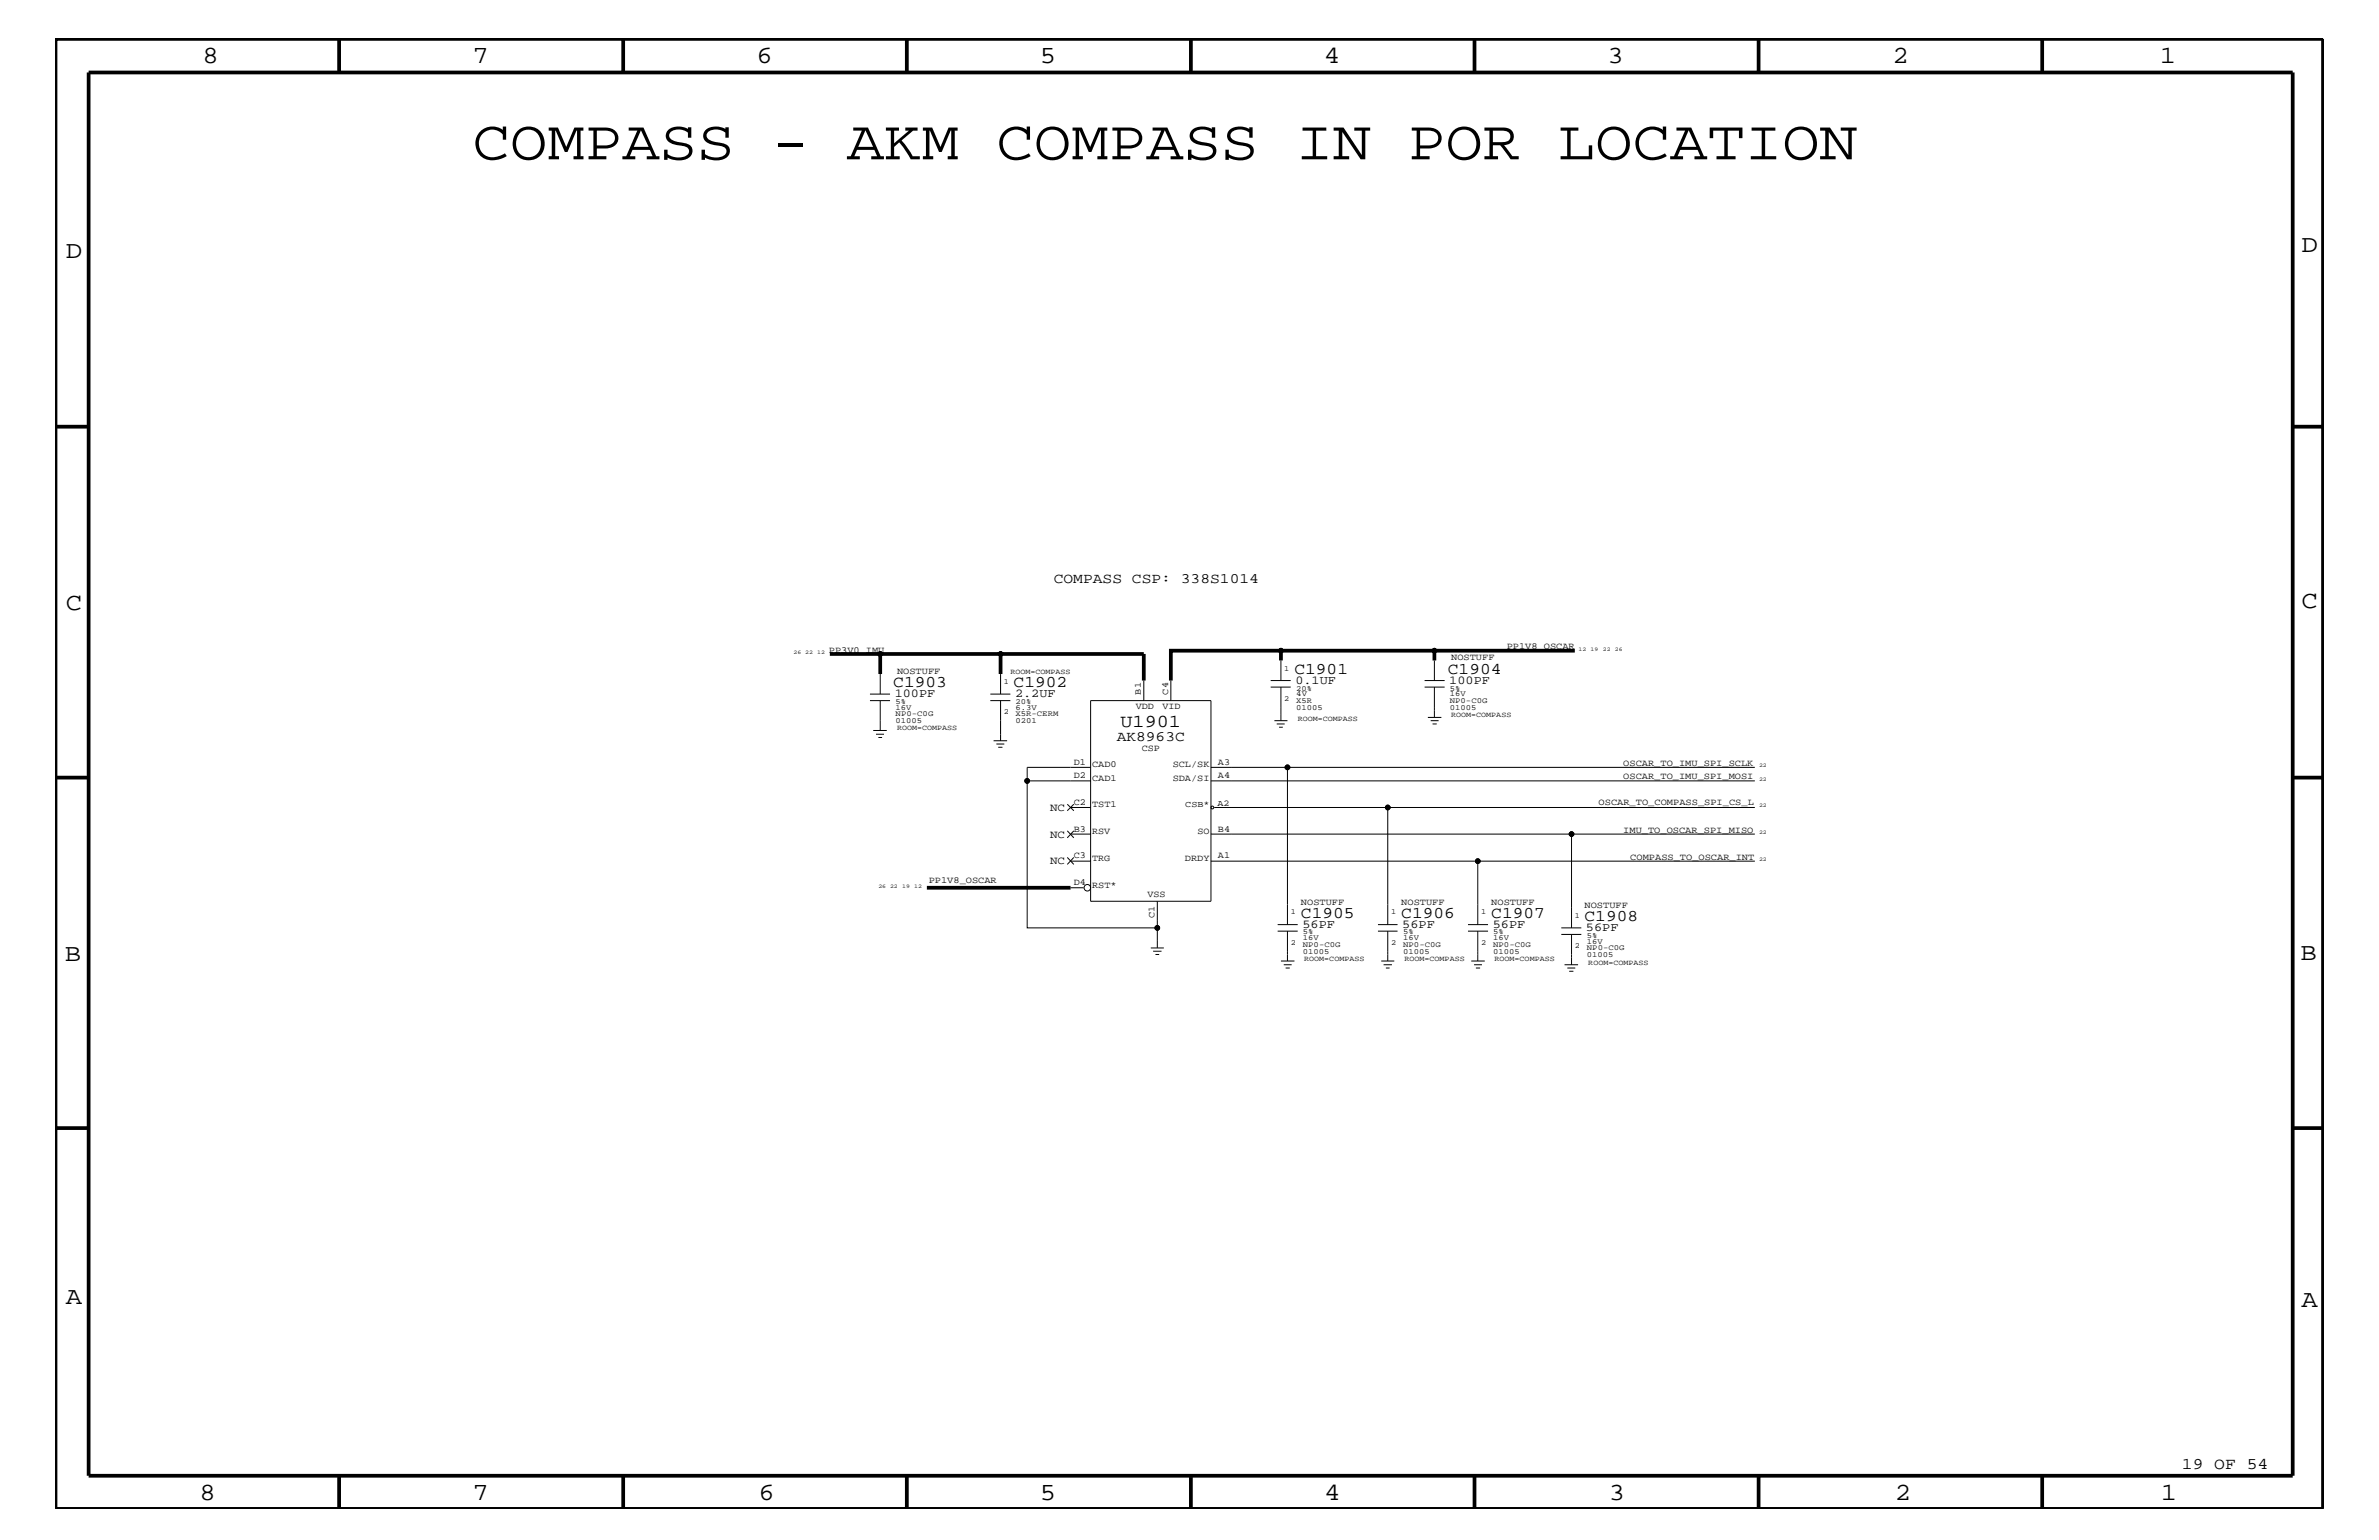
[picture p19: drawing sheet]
<svg xmlns="http://www.w3.org/2000/svg" width="432mm" height="279mm" viewBox="0 0 432 279" stroke-linecap="round" stroke-linejoin="round" font-family="sans-serif">
<defs><g id="words">
<text font-size="10.2" x="85.8" y="28.9">COMPASS - AKM COMPASS IN POR LOCATION</text>
<g font-size="4.5">
<text x="36.7" y="11.5">8</text>
<text x="85.8" y="11.5">7</text>
<text x="137.3" y="11.5">6</text>
<text x="188.7" y="11.5">5</text>
<text x="240.3" y="11.5">4</text>
<text x="291.8" y="11.5">3</text>
<text x="343.5" y="11.5">2</text>
<text x="392" y="11.5">1</text>
<text x="11.9" y="46.8">D</text>
<text x="417.7" y="45.7">D</text>
<text x="11.9" y="110.6">C</text>
<text x="417.7" y="110.3">C</text>
<text x="11.8" y="174.3">B</text>
<text x="417.6" y="174.2">B</text>
<text x="11.9" y="236.7">A</text>
<text x="417.7" y="237.1">A</text>
<text x="36.2" y="272.1">8</text>
<text x="85.8" y="272.1">7</text>
<text x="137.7" y="272.1">6</text>
<text x="188.7" y="272.1">5</text>
<text x="240.4" y="272.1">4</text>
<text x="292" y="272.1">3</text>
<text x="343.9" y="272.1">2</text>
<text x="392.2" y="272.1">1</text>
</g>
<text font-size="3.3" x="203.4" y="131.9">U1901</text>
<g font-size="3">
<text x="162.1" y="124.7">C1903</text>
<text x="184" y="124.7">C1902</text>
<text x="235" y="122.3">C1901</text>
<text x="262.8" y="122.3">C1904</text>
<text x="236.1" y="166.5">C1905</text>
<text x="254.3" y="166.5">C1906</text>
<text x="270.7" y="166.5">C1907</text>
<text x="287.6" y="167.1">C1908</text>
<text x="396" y="266.5">19 OF 54</text>
</g>
<g font-size="2.6">
<text x="191.3" y="105.9">COMPASS CSP: 338S1014</text>
<text x="202.7" y="134.4">AK8963C</text>
</g>
<g font-size="2.2">
<text x="235.1" y="124.1">0.1UF</text>
<text x="263.1" y="124.1">100PF</text>
<text x="162.4" y="126.5">100PF</text>
<text x="184.2" y="126.5">2.2UF</text>
<text x="236.4" y="168.3">56PF</text>
<text x="254.5" y="168.3">56PF</text>
<text x="270.9" y="168.3">56PF</text>
<text x="287.9" y="168.9">56PF</text>
</g>
<g font-size="2">
<text x="190.6" y="147.1">NC</text>
<text x="190.6" y="152">NC</text>
<text x="190.6" y="156.8">NC</text>
</g>
<g font-size="1.7">
<text x="150.5" y="118.4">PP3V0_IMU</text>
<text x="263.4" y="119.8">NOSTUFF</text>
<text x="273.5" y="117.8">PP1V8_OSCAR</text>
<text x="162.8" y="122.3">NOSTUFF</text>
<text x="206.2" y="128.6">VDD</text>
<text x="207.1" y="126" transform="rotate(-90 207.1 126)">B1</text>
<text x="211" y="128.6">VID</text>
<text x="212" y="126" transform="rotate(-90 212 126)">C4</text>
<text x="207.2" y="136.2">CSP</text>
<text x="194.9" y="138.7">D1</text>
<text x="194.9" y="141.2">D2</text>
<text x="198.2" y="139.2">CAD0</text>
<text x="198.2" y="141.7">CAD1</text>
<text x="212.9" y="139.2">SCL/SK</text>
<text x="212.9" y="141.7">SDA/SI</text>
<text x="221.1" y="138.7">A3</text>
<text x="221.1" y="141.2">A4</text>
<text x="294.6" y="141.4">OSCAR_TO_IMU_SPI_MOSI</text>
<text x="294.6" y="139">OSCAR_TO_IMU_SPI_SCLK</text>
<text x="194.9" y="146">C2</text>
<text x="198.2" y="146.5">TST1</text>
<text x="290.2" y="146.1">OSCAR_TO_COMPASS_SPI_CS_L</text>
<text x="194.9" y="150.9">B3</text>
<text x="194.9" y="155.7">C3</text>
<text x="198.2" y="151.3">RSV</text>
<text x="217.3" y="151.3">SO</text>
<text x="221.1" y="155.7">A1</text>
<text x="221.1" y="150.9">B4</text>
<text x="294.6" y="151.1">IMU_TO_OSCAR_SPI_MISO</text>
<text x="295.9" y="156">COMPASS_TO_OSCAR_INT</text>
<text x="168.6" y="160.2">PP1V8_OSCAR</text>
<text x="194.9" y="160.6">D4</text>
<text x="198.2" y="161.1">RST*</text>
<text x="198.2" y="156.2">TRG</text>
<text x="215.1" y="156.2">DRDY</text>
<text x="208.3" y="162.7">VSS</text>
<text x="209.5" y="166.5" transform="rotate(-90 209.5 166.5)">C1</text>
<text x="236.1" y="164.1">NOSTUFF</text>
<text x="254.3" y="164.1">NOSTUFF</text>
<text x="270.7" y="164.1">NOSTUFF</text>
<text x="287.6" y="164.7">NOSTUFF</text>
</g>
<g font-size="1.6">
<text x="215.1" y="146.5">CSB*</text>
<text x="221" y="146.2">A2</text>
</g>
<g font-size="1.4">
<text x="182.2" y="124.1">1</text>
<text x="183.4" y="122.3">ROOM=COMPASS</text>
<text x="233.1" y="121.7">1</text>
<text x="235.3" y="125.3">20%</text>
<text x="263.1" y="125.3">5%</text>
<text x="162.6" y="130">NP0-C0G</text>
<text x="162.6" y="131.3">01005</text>
<text x="162.6" y="127.7">5%</text>
<text x="162.6" y="128.8">16V</text>
<text x="182.2" y="129.6">2</text>
<text x="184.3" y="127.7">20%</text>
<text x="184.3" y="131.3">0201</text>
<text x="184.3" y="130">X5R-CERM</text>
<text x="184.3" y="128.8">6.3V</text>
<text x="233.1" y="127.1">2</text>
<text x="235.3" y="126.4">4V</text>
<text x="235.3" y="128.8">01005</text>
<text x="235.3" y="127.6">X5R</text>
<text x="235.5" y="130.8">ROOM=COMPASS</text>
<text x="263.1" y="128.8">01005</text>
<text x="263.1" y="126.4">16V</text>
<text x="263.1" y="127.6">NP0-C0G</text>
<text x="263.4" y="130.2">ROOM=COMPASS</text>
<text x="162.8" y="132.5">ROOM=COMPASS</text>
<text x="234.3" y="165.9">1</text>
<text x="252.5" y="165.9">1</text>
<text x="268.8" y="165.9">1</text>
<text x="285.8" y="166.5">1</text>
<text x="234.3" y="171.4">2</text>
<text x="236.5" y="173.1">01005</text>
<text x="236.5" y="169.5">5%</text>
<text x="236.5" y="171.8">NP0-C0G</text>
<text x="236.5" y="170.6">16V</text>
<text x="252.5" y="171.4">2</text>
<text x="254.7" y="170.6">16V</text>
<text x="254.7" y="171.8">NP0-C0G</text>
<text x="254.7" y="169.5">5%</text>
<text x="254.7" y="173.1">01005</text>
<text x="268.8" y="171.4">2</text>
<text x="271" y="173.1">01005</text>
<text x="271" y="169.5">5%</text>
<text x="271" y="171.8">NP0-C0G</text>
<text x="271" y="170.6">16V</text>
<text x="285.8" y="172">2</text>
<text x="288" y="170.1">5%</text>
<text x="288" y="173.7">01005</text>
<text x="288" y="172.4">NP0-C0G</text>
<text x="288" y="171.2">16V</text>
<text x="236.7" y="174.4">ROOM=COMPASS</text>
<text x="254.9" y="174.4">ROOM=COMPASS</text>
<text x="271.3" y="174.4">ROOM=COMPASS</text>
<text x="288.3" y="175">ROOM=COMPASS</text>
</g>
<g font-size="1">
<text x="144" y="118.6">26 22</text>
<text x="148.3" y="118.6">12</text>
<text x="286.5" y="118.1">12</text>
<text x="288.7" y="118.1">19</text>
<text x="290.9" y="118.1">22</text>
<text x="293.1" y="118.1">26</text>
<text x="319.3" y="141.7">22</text>
<text x="319.3" y="139.2">22</text>
<text x="319.3" y="146.5">22</text>
<text x="319.3" y="151.3">22</text>
<text x="159.4" y="161.1">26 22</text>
<text x="163.7" y="161.1">19</text>
<text x="165.9" y="161.1">12</text>
<text x="319.3" y="156.2">22</text>
</g>
</g></defs>
<g fill="none" stroke="#000" stroke-width=".18">
<path d="M232.5 119.8v3.7M260.4 119.8v3.7M157.9 127.1h3.6M157.9 125.9h3.6M158.5 132.5h2.5M159 133.2h1.4M159.4 133.8h.7M159.8 122.3v3.6M159.8 127.1v5.4M179.7 127.1h3.7M179.7 125.9h3.7M180.3 134.4h2.5"/>
<path d="M180.8 135h1.5M181.2 135.6h.7M181.6 122.3v3.6M181.6 127.1v7.3M198 127.1h21.8v36.4h-21.8zM198 139.2h-11.6v2.5M207.6 123.5v3.6M212.5 123.5v3.6M219.8 139.2h13.9M230.6 124.7h3.7M230.6 123.5h3.7M231.3 130.8h2.4"/>
<path d="M231.7 131.3h1.5M232.2 131.9h.6M232.5 124.7v6.1M258.6 124.7h3.6M258.6 123.5h3.6M259.2 130.2h2.4M259.7 130.8h1.4M260 131.3h.8M260.4 124.7v5.5M318.5 139.2h-84.8v28.6M193.7 145.9l1.2 1.2M193.7 150.7l1.2 1.3"/>
<path d="M193.7 155.6l1.2 1.2M194.3 146.5h3.7M194.3 151.3h3.7M194.3 156.2h3.7M194.9 145.9l-1.2 1.2M194.9 150.7l-1.2 1.3M194.9 155.6l-1.2 1.2M198 141.7h-11.6v26.6h23.7v-4.8M219.8 151.3h65.4M219.8 141.7h98.7M219.8 156.2h48.4M220.4 146.5h31.5"/>
<path d="M318.5 146.5h-66.6v21.3M318.5 156.2h-50.3v11.6M318.5 151.3h-33.3v17M194.3 161.1h2.4M208.9 172h2.3M209.3 172.6h1.5M209.7 173.2h.7M210.1 168.3v3.7M231.9 168.9h3.6M231.9 167.8h3.6M232.5 174.4h2.5M233 175h1.4"/>
<path d="M233.3 175.6h.8M233.7 168.9v5.5M250.1 168.9h3.6M250.1 167.8h3.6M250.7 174.4h2.4M251.1 175h1.5M251.5 175.6h.7M251.9 168.9v5.5M266.4 168.9h3.7M266.4 167.8h3.7M267 174.4h2.5M267.5 175h1.5"/>
<path d="M267.9 175.6h.7M268.2 168.9v5.5M283.4 169.5h3.6M283.4 168.3h3.6M284 175h2.4M284.5 175.6h1.4M284.8 176.2h.8M285.2 169.5v5.5"/>
<circle cx="159.8" cy="118.6" r=".42"/>
<circle cx="181.6" cy="118.6" r=".42"/>
<circle cx="232.5" cy="118.1" r=".42"/>
<circle cx="260.3" cy="118.1" r=".42"/>
<circle cx="233.7" cy="139.2" r=".42"/>
<circle cx="186.4" cy="141.7" r=".42"/>
<circle cx="220" cy="146.5" r=".25"/>
<circle cx="251.9" cy="146.5" r=".42"/>
<circle cx="268.2" cy="156.2" r=".42"/>
<circle cx="285.2" cy="151.3" r=".42"/>
<circle cx="197.4" cy="161.1" r=".59"/>
<circle cx="210.1" cy="168.3" r=".42"/>
</g>
<g fill="none" stroke="#000" stroke-width=".68" stroke-linecap="butt">
<path d="M10.1 7.1h411.5v266.7h-411.5zM16.1 13.2h400v254.5h-400zM61.6 7.1v6.1M113.1 7.1v6.1M164.6 7.1v6.1M216.2 7.1v6.1M267.6 7.1v6.1M319.2 7.1v6.1M370.7 7.1v6.1M10.1 77.4h6M416.1 77.4h5.5M150.6 118.6h57v4.9"/>
<path d="M159.8 118.6v3.7M181.6 118.6v3.7M232.5 119.8v-1.7h-20v5.4M232.5 118.1h53.3M260.4 118.1v1.7M10.1 141.1h6M416.1 141.1h5.5M168.2 161.1h26.1M10.1 204.7h6M416.1 204.7h5.5M61.6 267.7v6.1M113.1 267.7v6.1"/>
<path d="M164.6 267.7v6.1M216.2 268v5.8M267.6 267.7v6.1M319.2 267.7v6.1M370.7 267.7v6.1"/>
</g>
<g fill="#000">
<circle cx="159.8" cy="118.6" r=".42"/>
<circle cx="181.6" cy="118.6" r=".42"/>
<circle cx="232.5" cy="118.1" r=".42"/>
<circle cx="260.3" cy="118.1" r=".42"/>
<circle cx="233.7" cy="139.2" r=".42"/>
<circle cx="186.4" cy="141.7" r=".42"/>
<circle cx="251.9" cy="146.5" r=".42"/>
<circle cx="268.2" cy="156.2" r=".42"/>
<circle cx="285.2" cy="151.3" r=".42"/>
<circle cx="210.1" cy="168.3" r=".42"/>
</g>
<use href="#words"/>
</svg>
